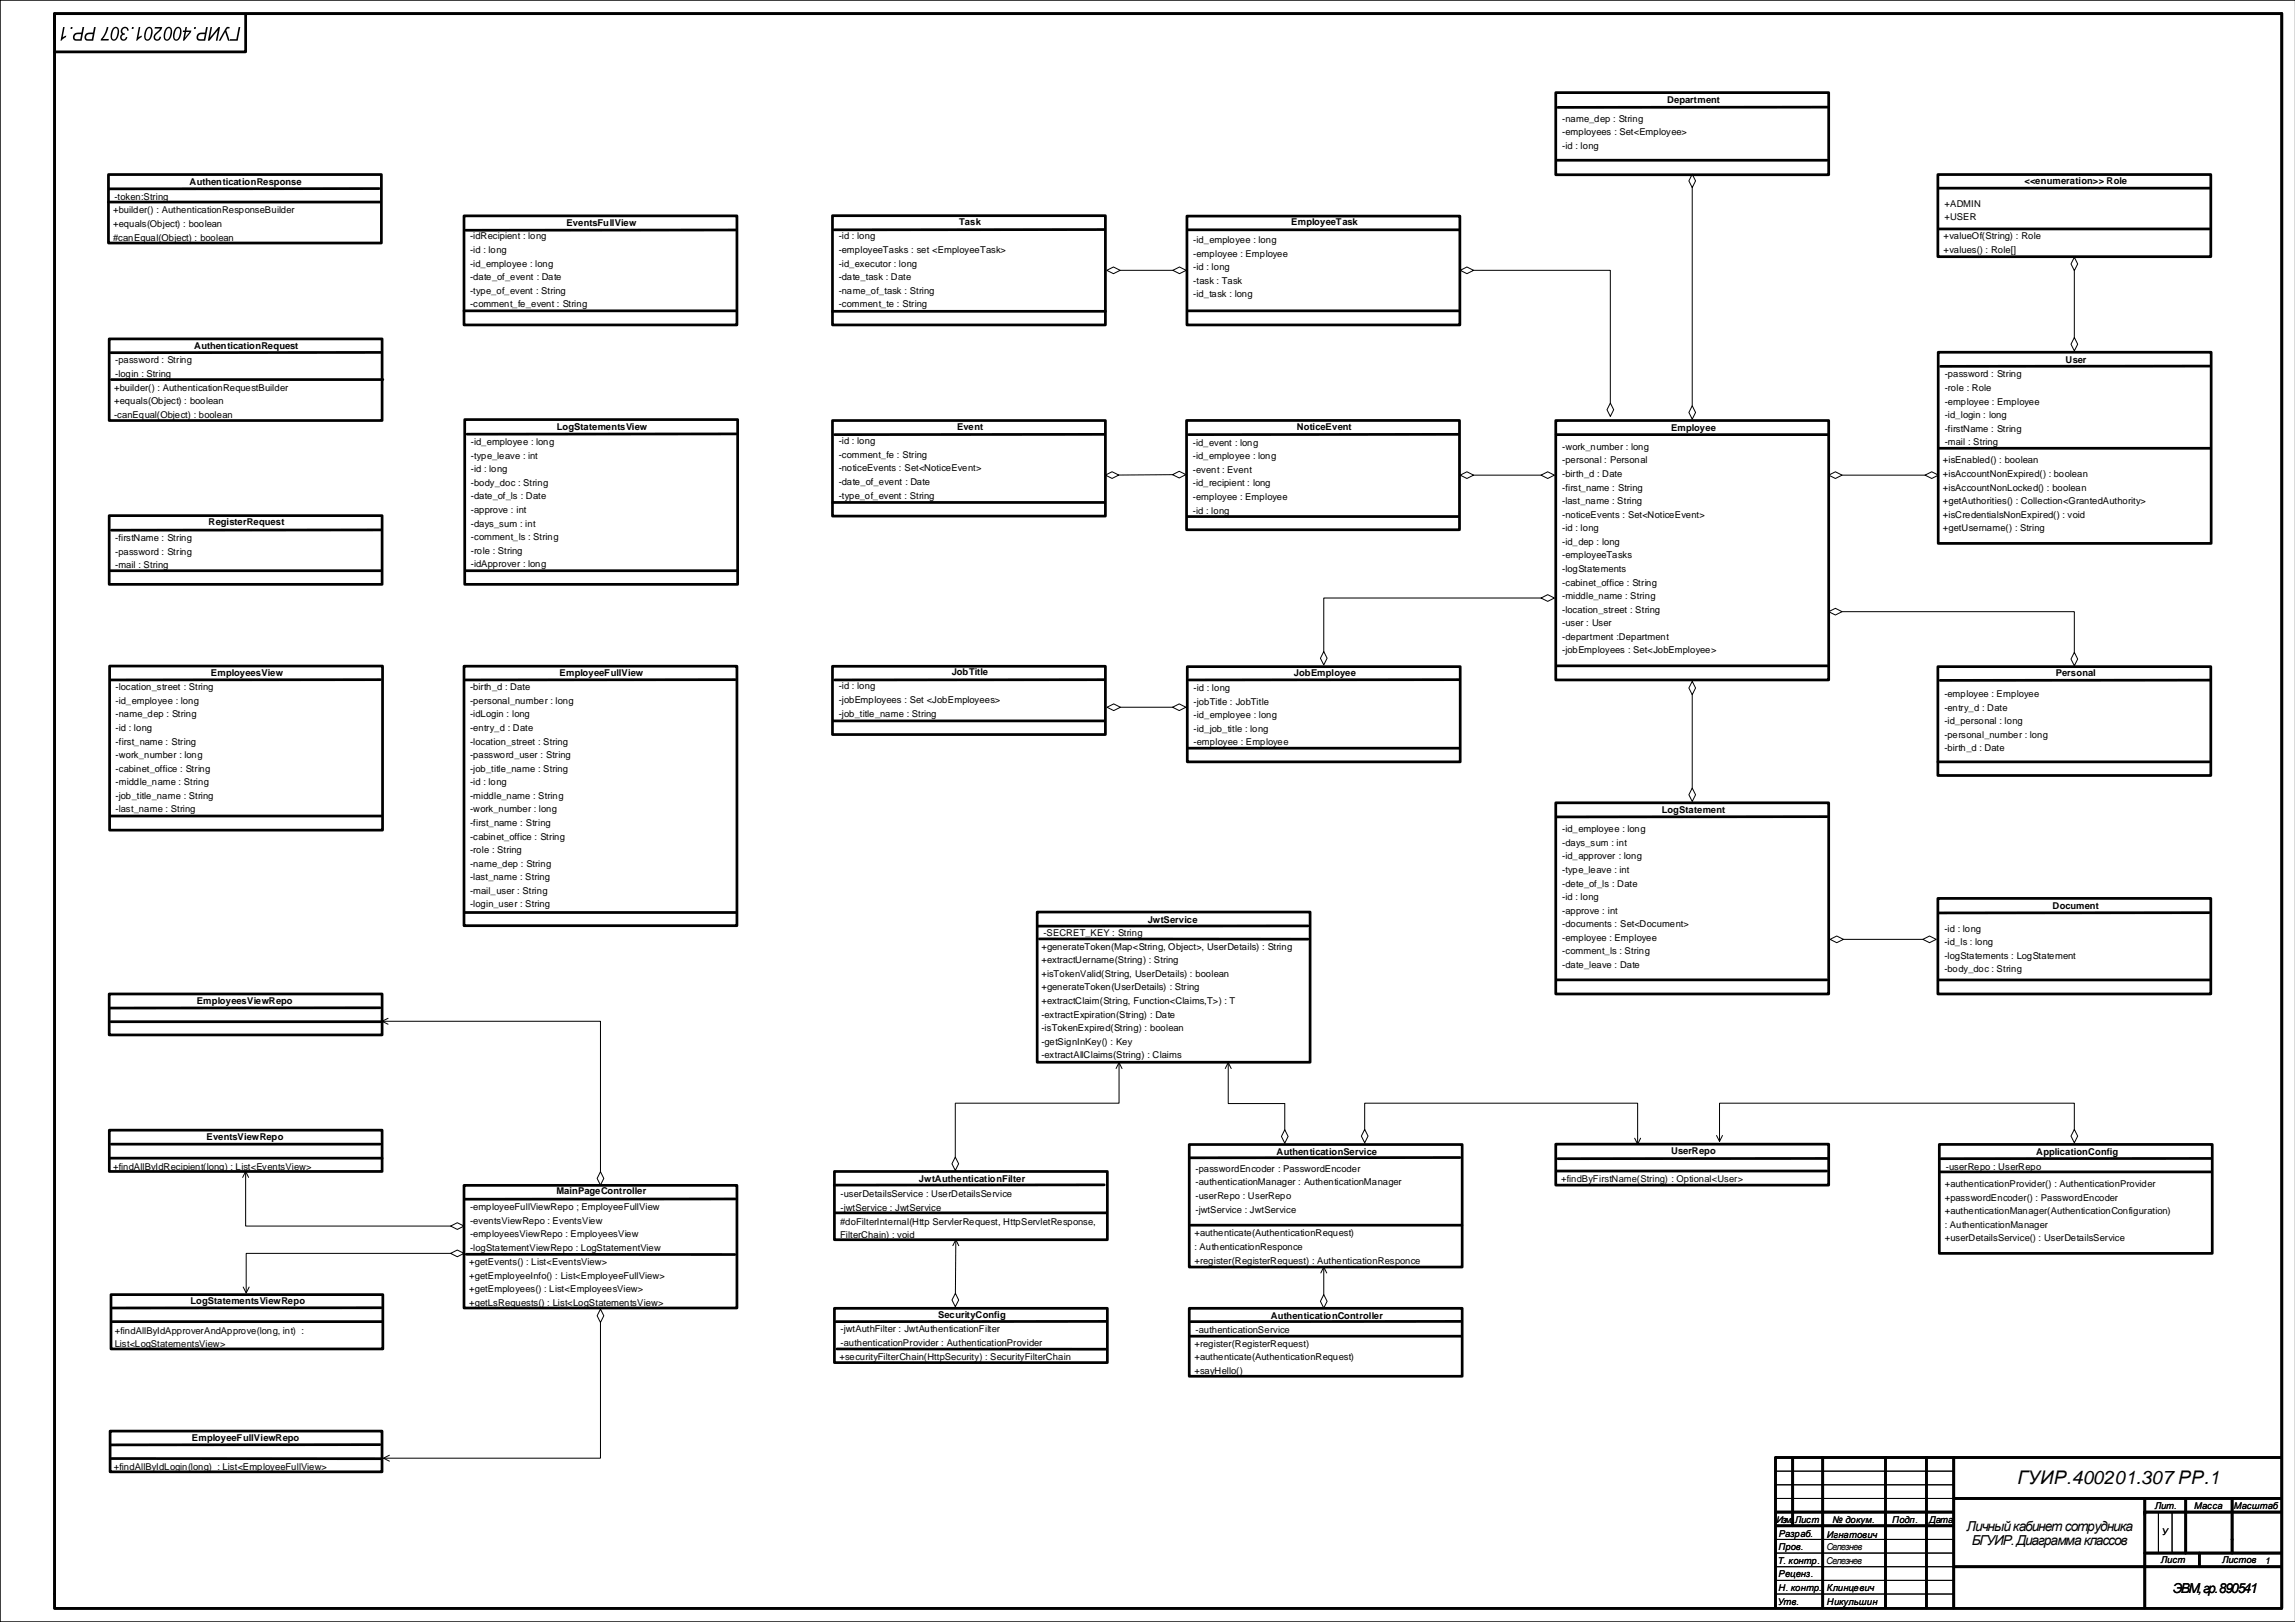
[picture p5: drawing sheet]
<svg xmlns="http://www.w3.org/2000/svg" width="841mm" height="594mm" viewBox="0 0 841 594" stroke-linecap="round" stroke-linejoin="round" font-family="sans-serif">
<defs><g id="words">
<text font-size="6.9" x="739.2" y="543.3">ГУИР.400201.307 РР.1</text>
<g font-size="5">
<text x="720.5" y="560.7">Личный кабинет сотрудника</text>
<text x="722.4" y="565.7">БГУИР. Диаграмма классов</text>
<text x="796.1" y="583.3">ЭВМ, гр. 890541</text>
</g>
<g font-size="3.4">
<text x="610.8" y="37.6">Department</text>
<text x="572.4" y="44.6">-name_dep : String</text>
<text x="572.4" y="49.5">-employees : Set&lt;Employee&gt;</text>
<text x="572.4" y="54.5">-id : long</text>
<text x="69.5" y="67.6">AuthenticationResponse</text>
<text x="741.7" y="67.5">&lt;&lt;enumeration&gt;&gt; Role</text>
<text x="41.9" y="73.2">-token:String</text>
<text x="712.4" y="75.7">+ADMIN</text>
<text x="41.5" y="78.2">+builder() : AuthenticationResponseBuilder</text>
<text x="41.5" y="83.1">+equals(Object) : boolean</text>
<text x="207.5" y="82.7">EventsFullView</text>
<text x="351.4" y="82.5">Task</text>
<text x="473.1" y="82.5">EmployeeTask</text>
<text x="712.4" y="80.6">+USER</text>
<text x="41.5" y="88.1">#canEqual(Object) : boolean</text>
<text x="172.2" y="87.7">-idRecipient : long</text>
<text x="307.3" y="87.7">-id : long</text>
<text x="437.2" y="89">-id_employee : long</text>
<text x="712.1" y="87.7">+valueOf(String) : Role</text>
<text x="172.2" y="92.6">-id : long</text>
<text x="307.3" y="92.6">-employeeTasks : set &lt;EmployeeTask&gt;</text>
<text x="437.2" y="94">-employee : Employee</text>
<text x="712.1" y="92.6">+values() : Role[]</text>
<text x="172.2" y="97.6">-id_employee : long</text>
<text x="307.3" y="97.6">-id_executor : long</text>
<text x="437.2" y="98.9">-id : long</text>
<text x="172.2" y="102.6">-date_of_event : Date</text>
<text x="172.2" y="107.6">-type_of_event : String</text>
<text x="307.3" y="102.6">-date_task : Date</text>
<text x="307.3" y="107.6">-name_of_task : String</text>
<text x="437.2" y="103.9">-task : Task</text>
<text x="172.2" y="112.5">-comment_fe_event : String</text>
<text x="307.3" y="112.5">-comment_te : String</text>
<text x="437.2" y="108.9">-id_task : long</text>
<text x="71.2" y="127.8">AuthenticationRequest</text>
<text x="42.2" y="133">-password : String</text>
<text x="42.2" y="138">-login : String</text>
<text x="756.8" y="132.8">User</text>
<text x="41.8" y="143">+builder() : AuthenticationRequestBuilder</text>
<text x="712.5" y="138.2">-password : String</text>
<text x="712.5" y="143.2">-role : Role</text>
<text x="41.8" y="148">+equals(Object) : boolean</text>
<text x="712.5" y="148.1">-employee : Employee</text>
<text x="41.8" y="152.9">-canEqual(Object) : boolean</text>
<text x="712.5" y="153.1">-id_login : long</text>
<text x="204" y="157.4">LogStatementsView</text>
<text x="350.7" y="157.6">Event</text>
<text x="475.1" y="157.6">NoticeEvent</text>
<text x="612.2" y="157.8">Employee</text>
<text x="712.5" y="158.1">-firstName : String</text>
<text x="172.5" y="163">-id_employee : long</text>
<text x="172.5" y="168">-type_leave : int</text>
<text x="307.3" y="162.7">-id : long</text>
<text x="307.3" y="167.7">-comment_fe : String</text>
<text x="437.1" y="163.2">-id_event : long</text>
<text x="572.4" y="164.7">-work_number : long</text>
<text x="712.5" y="163.1">-mail : String</text>
<text x="172.5" y="173">-id : long</text>
<text x="307.3" y="172.7">-noticeEvents : Set&lt;NoticeEvent&gt;</text>
<text x="437.1" y="168.2">-id_employee : long</text>
<text x="437.1" y="173.2">-event : Event</text>
<text x="572.4" y="169.7">-personal : Personal</text>
<text x="711.8" y="169.7">+isEnabled() : boolean</text>
<text x="172.5" y="177.9">-body_doc : String</text>
<text x="307.3" y="177.6">-date_of_event : Date</text>
<text x="437.1" y="178.1">-id_recipient : long</text>
<text x="572.4" y="174.7">-birth_d : Date</text>
<text x="572.4" y="179.6">-first_name : String</text>
<text x="711.8" y="174.7">+isAccountNonExpired() : boolean</text>
<text x="711.8" y="179.7">+isAccountNonLocked() : boolean</text>
<text x="172.5" y="182.9">-date_of_ls : Date</text>
<text x="307.3" y="182.6">-type_of_event : String</text>
<text x="437.1" y="183.1">-employee : Employee</text>
<text x="572.4" y="184.6">-last_name : String</text>
<text x="711.8" y="184.6">+getAuthorities() : Collection&lt;GrantedAuthority&gt;</text>
<text x="172.5" y="187.9">-approve : int</text>
<text x="437.1" y="188.1">-id : long</text>
<text x="572.4" y="189.6">-noticeEvents : Set&lt;NoticeEvent&gt;</text>
<text x="711.8" y="189.6">+isCredentialsNonExpired() : void</text>
<text x="76.4" y="192.2">RegisterRequest</text>
<text x="172.5" y="192.8">-days_sum : int</text>
<text x="172.5" y="197.8">-comment_ls : String</text>
<text x="572.4" y="194.5">-id : long</text>
<text x="711.8" y="194.6">+getUsername() : String</text>
<text x="42.2" y="198.2">-firstName : String</text>
<text x="42.2" y="203.2">-password : String</text>
<text x="172.5" y="202.8">-role : String</text>
<text x="572.4" y="199.5">-id_dep : long</text>
<text x="42.2" y="208.2">-mail : String</text>
<text x="172.5" y="207.8">-idApprover : long</text>
<text x="572.4" y="204.5">-employeeTasks</text>
<text x="572.4" y="209.5">-logStatements</text>
<text x="572.4" y="214.4">-cabinet_office : String</text>
<text x="572.4" y="219.4">-middle_name : String</text>
<text x="572.4" y="224.4">-location_street : String</text>
<text x="572.4" y="229.3">-user : User</text>
<text x="572.4" y="234.3">-department :Department</text>
<text x="572.4" y="239.3">-jobEmployees : Set&lt;JobEmployee&gt;</text>
<text x="77.3" y="247.7">EmployeesView</text>
<text x="205" y="247.6">EmployeeFullView</text>
<text x="348.7" y="247.3">JobTitle</text>
<text x="474.1" y="247.7">JobEmployee</text>
<text x="753.2" y="247.6">Personal</text>
<text x="42.4" y="252.8">-location_street : String</text>
<text x="42.4" y="257.7">-id_employee : long</text>
<text x="172.2" y="252.8">-birth_d : Date</text>
<text x="172.2" y="257.7">-personal_number : long</text>
<text x="307.3" y="252.5">-id : long</text>
<text x="307.3" y="257.4">-jobEmployees : Set &lt;JobEmployees&gt;</text>
<text x="437.3" y="253.1">-id : long</text>
<text x="712.4" y="255.3">-employee : Employee</text>
<text x="42.4" y="262.7">-name_dep : String</text>
<text x="172.2" y="262.7">-idLogin : long</text>
<text x="307.3" y="262.4">-job_title_name : String</text>
<text x="437.3" y="258">-jobTitle : JobTitle</text>
<text x="437.3" y="263">-id_employee : long</text>
<text x="712.4" y="260.2">-entry_d : Date</text>
<text x="42.4" y="267.7">-id : long</text>
<text x="172.2" y="267.7">-entry_d : Date</text>
<text x="437.3" y="268">-id_job_title : long</text>
<text x="712.4" y="265.2">-id_personal : long</text>
<text x="42.4" y="272.6">-first_name : String</text>
<text x="172.2" y="272.6">-location_street : String</text>
<text x="437.3" y="272.9">-employee : Employee</text>
<text x="712.4" y="270.2">-personal_number : long</text>
<text x="712.4" y="275.1">-birth_d : Date</text>
<text x="42.4" y="277.6">-work_number : long</text>
<text x="172.2" y="277.6">-password_user : String</text>
<text x="42.4" y="282.6">-cabinet_office : String</text>
<text x="42.4" y="287.6">-middle_name : String</text>
<text x="172.2" y="282.6">-job_title_name : String</text>
<text x="172.2" y="287.6">-id : long</text>
<text x="42.4" y="292.5">-job_title_name : String</text>
<text x="172.2" y="292.5">-middle_name : String</text>
<text x="42.4" y="297.5">-last_name : String</text>
<text x="172.2" y="297.5">-work_number : long</text>
<text x="608.8" y="297.7">LogStatement</text>
<text x="172.2" y="302.5">-first_name : String</text>
<text x="572.4" y="304.8">-id_employee : long</text>
<text x="172.2" y="307.4">-cabinet_office : String</text>
<text x="572.4" y="309.7">-days_sum : int</text>
<text x="172.2" y="312.4">-role : String</text>
<text x="172.2" y="317.4">-name_dep : String</text>
<text x="572.4" y="314.7">-id_approver : long</text>
<text x="172.2" y="322.4">-last_name : String</text>
<text x="572.4" y="319.7">-type_leave : int</text>
<text x="172.2" y="327.3">-mail_user : String</text>
<text x="572.4" y="324.7">-dete_of_ls : Date</text>
<text x="572.4" y="329.6">-id : long</text>
<text x="172.2" y="332.3">-login_user : String</text>
<text x="572.4" y="334.6">-approve : int</text>
<text x="752" y="332.9">Document</text>
<text x="420.5" y="337.8">JwtService</text>
<text x="572.4" y="339.6">-documents : Set&lt;Document&gt;</text>
<text x="712.4" y="341.2">-id : long</text>
<text x="381.5" y="347.8">+generateToken(Map&lt;String, Object&gt;, UserDetails) : String</text>
<text x="382.3" y="342.8">-SECRET_KEY : String</text>
<text x="572.4" y="344.6">-employee : Employee</text>
<text x="712.4" y="346.2">-id_ls : long</text>
<text x="381.5" y="352.8">+extractUername(String) : String</text>
<text x="572.4" y="349.5">-comment_ls : String</text>
<text x="712.4" y="351.1">-logStatements : LogStatement</text>
<text x="381.5" y="357.7">+isTokenValid(String, UserDetails) : boolean</text>
<text x="572.4" y="354.5">-date_leave : Date</text>
<text x="712.4" y="356.1">-body_doc : String</text>
<text x="381.5" y="362.7">+generateToken(UserDetails) : String</text>
<text x="72.1" y="367.7">EmployeesViewRepo</text>
<text x="381.5" y="367.7">+extractClaim(String, Function&lt;Claims,T&gt;) : T</text>
<text x="381.5" y="372.7">-extractExpiration(String) : Date</text>
<text x="381.5" y="377.6">-isTokenExpired(String) : boolean</text>
<text x="381.5" y="382.6">-getSignInKey() : Key</text>
<text x="381.5" y="387.6">-extractAllClaims(String) : Claims</text>
<text x="75.7" y="417.6">EventsViewRepo</text>
<text x="467.7" y="423.1">AuthenticationService</text>
<text x="612.2" y="422.5">UserRepo</text>
<text x="746" y="422.9">ApplicationConfig</text>
<text x="41.4" y="428.3">+findAllByIdRecipient(long) : List&lt;EventsView&gt;</text>
<text x="438" y="429.1">-passwordEncoder : PasswordEncoder</text>
<text x="712.9" y="428.5">-userRepo : UserRepo</text>
<text x="203.9" y="437.4">MainPageController</text>
<text x="336.7" y="432.9">JwtAuthenticationFilter</text>
<text x="438" y="434.1">-authenticationManager : AuthenticationManager</text>
<text x="571.9" y="432.8">+findByFirstName(String) : Optional&lt;User&gt;</text>
<text x="712.5" y="434.7">+authenticationProvider() : AuthenticationProvider</text>
<text x="172.2" y="443.1">-employeeFullViewRepo ; EmployeeFullView</text>
<text x="308" y="438.3">-userDetailsService : UserDetailsService</text>
<text x="308" y="443.3">-jwtService : JwtService</text>
<text x="438" y="439.1">-userRepo : UserRepo</text>
<text x="712.5" y="439.7">+passwordEncoder() : PasswordEncoder</text>
<text x="172.2" y="448.1">-eventsViewRepo : EventsView</text>
<text x="307.8" y="448.5">#doFilterInternal(Http ServlerRequest, HttpServletResponse,</text>
<text x="438" y="444.1">-jwtService : JwtService</text>
<text x="712.5" y="444.7">+authenticationManager(AuthenticationConfiguration)</text>
<text x="712.5" y="449.7">: AuthenticationManager</text>
<text x="172.2" y="453.1">-employeesViewRepo : EmployeesView</text>
<text x="307.8" y="453.5">FilterChain) : void</text>
<text x="437.6" y="452.8">+authenticate(AuthenticationRequest)</text>
<text x="712.5" y="454.6">+userDetailsService() : UserDetailsService</text>
<text x="172.2" y="458.1">-logStatementViewRepo : LogStatementView</text>
<text x="437.6" y="457.8">: AuthenticationResponce</text>
<text x="171.9" y="463.3">+getEvents() : List&lt;EventsView&gt;</text>
<text x="437.6" y="462.7">+register(RegisterRequest) : AuthenticationResponce</text>
<text x="171.9" y="468.3">+getEmployeeInfo() : List&lt;EmployeeFullView&gt;</text>
<text x="171.9" y="473.3">+getEmployees() : List&lt;EmployeesView&gt;</text>
<text x="69.8" y="477.7">LogStatementsViewRepo</text>
<text x="171.9" y="478.3">+getLsRequests() : List&lt;LogStatementsView&gt;</text>
<text x="343.7" y="482.7">SecurityConfig</text>
<text x="465.6" y="482.9">AuthenticationController</text>
<text x="42.1" y="488.4">+findAllByIdApproverAndApprove(long, int) :</text>
<text x="308" y="487.9">-jwtAuthFilter : JwtAuthenticationFilter</text>
<text x="438" y="488.2">-authenticationService</text>
<text x="42.1" y="493.3">List&lt;LogStatementsView&gt;</text>
<text x="308" y="492.8">-authenticationProvider : AuthenticationProvider</text>
<text x="437.6" y="493.2">+register(RegisterRequest)</text>
<text x="307.6" y="498.2">+securityFilterChain(HttpSecurity) : SecurityFilterChain</text>
<text x="437.6" y="498.1">+authenticate(AuthenticationRequest)</text>
<text x="437.6" y="503.1">+sayHello()</text>
<text x="70.3" y="527.7">EmployeeFullViewRepo</text>
<text x="41.7" y="538.4">+findAllByIdLogin(long) : List&lt;EmployeeFullView&gt;</text>
<text x="650.9" y="557.6">Изм.</text>
<text x="657.6" y="557.7">Лист</text>
<text x="671.4" y="557.6">№ докум.</text>
<text x="693.3" y="557.7">Подп.</text>
<text x="706.8" y="557.6">Дата</text>
<text x="789.4" y="552.5">Лит.</text>
<text x="804" y="552.5">Масса</text>
<text x="818.4" y="552.5">Масштаб</text>
<text x="651.7" y="562.7">Разраб.</text>
<text x="669.4" y="563.1">Игнатович</text>
<text x="792" y="562.3">У</text>
<text x="651.6" y="567.7">Пров.</text>
<text x="669.2" y="567.6">Селезнев</text>
<text x="651.3" y="572.8">Т. контр.</text>
<text x="669.1" y="572.8">Селезнев</text>
<text x="791.7" y="572.5">Лист</text>
<text x="814.1" y="572.5">Листов</text>
<text x="829.8" y="572.6">1</text>
<text x="651.6" y="577.7">Реценз.</text>
<text x="651.4" y="587.8">Утв.</text>
<text x="651.6" y="582.7">Н. контр.</text>
<text x="669.4" y="582.8">Клинцевич</text>
<text x="669.4" y="587.8">Никульшин</text>
</g>
</g></defs>
<g fill="none" stroke="#000" stroke-width=".37">
<path d="M840.9 0h-840.9v594h840.9M620 63.8l1.2 2.5-1.2 2.4-1.2-2.4zM620 68.5v80.3M405.5 99l2.4-1.2 2.5 1.2-2.5 1.2zM410.2 99h19.7M429.7 99l2.4-1.2 2.5 1.2-2.5 1.2zM535 99l2.4-1.2 2.5 1.2-2.5 1.2zM539.7 99h50.3v48.8M760 94.2l1.2 2.5-1.2 2.4-1.2-2.4zM760 98.9v24.9M760 123.6l1.2 2.5-1.2 2.4-1.2-2.4zM590 147.6l1.2 2.5-1.2 2.4-1.2-2.4z"/>
<path d="M620 148.6l1.2 2.4-1.2 2.5-1.2-2.5zM405 174l2.4-1.2 2.5 1.2-2.4 1.2zM429.6 173.8l2.4-1.2 2.5 1.2-2.4 1.2zM429.8 173.8l-20.1 .2M535 174l2.4-1.2 2.5 1.2-2.5 1.2zM539.7 174h25.1M564.6 174l2.5-1.2 2.4 1.2-2.4 1.2zM670 174l2.5-1.2 2.4 1.2-2.4 1.2zM674.7 174h30.8M705.3 174l2.4-1.2 2.5 1.2-2.5 1.2zM564.6 219l2.5-1.2 2.4 1.2-2.4 1.2zM564.8 219h-79.8v19.8"/>
<path d="M485 238.6l1.2 2.4-1.2 2.5-1.2-2.5zM670 224l2.5-1.2 2.4 1.2-2.4 1.2zM674.7 224h85.3v15.1M760 238.9l1.2 2.4-1.2 2.5-1.2-2.5zM405.6 259l2.5-1.2 2.4 1.2-2.4 1.2zM410.3 259h19.5M429.6 259l2.5-1.2 2.4 1.2-2.4 1.2zM620 249.5l1.2 2.5-1.2 2.4-1.2-2.4zM620 254.2v34.6M620 288.6l1.2 2.4-1.2 2.5-1.2-2.5zM670.5 344l2.5-1.2 2.4 1.2-2.4 1.2zM675.2 344h29.5"/>
<path d="M704.5 344l2.4-1.2 2.5 1.2-2.5 1.2zM140 374h80v55.3M142.2 372.9l-2.2 1.1 2.2 1.1M408.9 391.3l1.1-2.2 1.1 2.2M410 389.1v14.9h-60M448.9 391.3l1.1-2.2 1.1 2.2M450 389.1v15h20.7v9.8M350 404.1v19.8M470.7 413.7l1.2 2.5-1.2 2.4-1.2-2.4zM500 413.6l1.2 2.4-1.2 2.5-1.2-2.5zM500 413.8v-9.8h100v15M598.9 416.8l1.1 2.2 1.1-2.2"/>
<path d="M628.9 415.8l1.1 2.2 1.1-2.2M760 413.6l1.2 2.4-1.2 2.5-1.2-2.5zM760 413.8v-9.8h-130v14M88.9 431.2l1.1-2.2 1.1 2.2M90 429v20h75.3M220 429.1l1.2 2.4-1.2 2.5-1.2-2.5zM350 423.7l1.2 2.5-1.2 2.4-1.2-2.4zM165.1 449l2.4-1.2 2.5 1.2-2.5 1.2zM165.1 459l2.4-1.2 2.5 1.2-2.5 1.2zM165.3 459h-75.1v14.5M349.1 456.2l1.1-2.2 1.1 2.2M350.2 454l-.2 19.8"/>
<path d="M89.1 471.3l1.1 2.2 1.1-2.2M220 479.4l1.2 2.4-1.2 2.5-1.2-2.5zM350 473.6l1.2 2.5-1.2 2.4-1.2-2.4zM483.9 466.2l1.1-2.2 1.1 2.2M485 474.1l1.2 2.4-1.2 2.5-1.2-2.5zM485 464v10.3M220 484.1v49.9h-79.5M142.7 532.9l-2.2 1.1 2.2 1.1M650.8 538.8h65M650.8 543.8h65M650.8 548.7h65M790.8 553.7v15.1"/>
<path d="M795.8 553.7v15.1M650.8 563.7h65M650.8 568.8h65M650.8 573.8h65M650.8 578.7h65M650.8 583.7h65"/>
</g>
<g fill="none" stroke="#000" stroke-width="1">
<path d="M20 14v-9h816v583.8M20 5v578.7M90 5.4v13.6h-70M570 33.9h100v30.1h-100zM669.7 39.2l-98.9 .1M570.5 58.7h98.9M39.7 74h99.4M39.7 63.9h100v25.1h-100zM138.9 69.1l-98.9 .1M170 79.1h100v39.9h-100zM305 79h100v40h-100zM434.9 79.1h100v39.9h-100z"/>
<path d="M710 63.9h100v30.1h-100zM710.2 68.9h99.7M269.6 84.2l-99 .1M404.6 84.1l-99 .1M435.2 84.2h99.5M710.5 83.8h99M170 113.8h99.8M305 114h100M435.3 113.8h99.5M40 124.1h100v29.9h-100zM40.8 139h99.5M139.6 129.1l-99 .1"/>
<path d="M710.1 129h100v70h-100zM809.9 134.1l-98.9 .1M170.3 153.7h100v60.3h-100zM270 158.9l-98.9 .1M305 154h100v35h-100zM404.7 159.1l-98.9 .1M434.7 154h100v40h-100zM534.4 159.1l-98.9 .1M570 154h100v95h-100zM570.2 159.2h99.6M710.2 164.2h99.4M40 188.8h100v25.2h-100z"/>
<path d="M139.7 194.1l-98.9 .1M305.2 184h99.4M435 189.2h99.5M40.2 209h99.4M170.8 209h99.5M40.2 243.9h100v60.1h-100zM139.4 248.9l-98.9 .1M170 244h100v95h-100zM269.4 248.9l-98.9 .1M305 244h100v25h-100zM404.7 248.9l-98.9 .1M435 244.1h100v34.9h-100z"/>
<path d="M534.6 248.9l-99 .1M570.2 243.8h99.4M710 244.1h100v39.9h-100zM809.7 249.1l-98.9 .1M305.3 264h99.5M435.3 274h99.5M710 279h99.5M40.3 298.8h99.5M570 294h100v70h-100zM669.4 299.1l-98.9 .1M170.2 334.2h99.4M380 334h100v55h-100z"/>
<path d="M479.2 339.1l-98.9 .1M710 329h100v35h-100zM809.4 334.2l-98.9 .1M380.8 343.8l98.4 .1M570.3 358.8h99M710.1 358.9h99.5M40 364h100v15h-100zM40.6 374.2h99.5M139.2 369.1l-98.9 .1M40 413.9h100v15.1h-100zM40.8 419h98.5M435.7 419.1h100v44.9h-100z"/>
<path d="M570 419h100v15h-100zM710.5 419.1h100v39.9h-100zM40.1 424.1h99.9M170 434.1h100v44.9h-100zM269.4 439.1l-98.9 .1M305.7 429h100v25h-100zM404.6 433.9l-99 .1M534.9 423.9l-98.9 .1M570.2 428.8h99.1M669.7 424.2l-98.9 .1M711 429.2h99.3M810 424.2l-98.9 .1"/>
<path d="M170.8 459.3l98.4 .1M306.1 444.2h99.2M436.3 448.7h99.3M40.7 474.1h99.6v19.9h-99.6zM139.7 478.9l-98.5 .1M305.7 479.1h100v19.9h-100zM435.7 479.1h100v24.9h-100zM41.2 484h98.9M306.6 494l98.5 .1M405.2 483.9l-98.9 .1M435.8 489.3h99.4M535.2 483.9l-98.9 .1"/>
<path d="M40.3 524.1h99.7v14.9h-99.7zM40.8 534.1l99.2 .1M139.2 529l-98.5 .1M650.5 533.7v55.1M650.8 533.7h185M656.8 534.3v24.4M667.8 533.7v55.1M690.8 533.7v55.1M705.8 533.7v55.1M715.8 533.7v55.1M650.8 553.7h65M650.8 558.7h65"/>
<path d="M715.8 548.7h120M785.8 548.7v40.1M785.8 553.7h50M800.8 548.7v20.1M817.8 548.7v20.1M715.8 573.8h120M785.8 568.8h50M805.8 568.8v5M20 584v5h816"/>
</g>
<g fill="#000">
<path d="M23.1 9.9h.6l-.7 3.8 1.3-.7-.1 .6-2 1.3zM26 9.9h.6l-.1 .7h-.7z"/>
<path d="M48.4 9.9h.6l-.1 .7h-.7zM44.7 10.3a1.41 1.41 0 0 1 1.5-.4 1.41 1.41 0 0 1 1 1.3l-.6 .1a.91 .91 0 0 0-.9-.9 .91 .91 0 0 0-.9 1 .91 .91 0 0 0 1 .8l-.1 .5a.84 .84 0 0 0-1.2 .5 .84 .84 0 0 0 .6 1.1 .84 .84 0 0 0 1-.8l.6 .1a1.34 1.34 0 0 1-2.1 1.2 1.34 1.34 0 0 1 .1-2.3 1.38 1.38 0 0 1 0-2.2zM41.5 10.2a1.36 1.36 0 0 1 1.8-.1 1.36 1.36 0 0 1 .3 1.8 2.62 2.62 0 0 1-2.1 3 2.64 2.64 0 0 1-.6-3.7zM41.8 10.6l-.6 1.4a2.21 2.21 0 0 0 .3 2.4 1.47 1.47 0 0 0 1.4-1.8l.1-.4a1.09 1.09 0 0 0 .1-1.2 1.09 1.09 0 0 0-1.1-.5zM39.1 9.9h.6l-.3 1.2-.7 1.7-1.1 1.5h2.3l-.1 .5h-2.9l1.6-2.9zM31.5 12.4l.9-.4 1.7-.1 .4-2h.6l-1 5h-1.9a1.4 1.4 0 0 1-1.2-1 1.4 1.4 0 0 1 .5-1.5zM31.8 12.9a.83 .83 0 0 0-.2 1 .83 .83 0 0 0 .9 .5h1.1l.4-1.9-1.6 .1zM27.2 12.4l.9-.4 1.8-.1 .3-2h.6l-.9 5h-1.9a1.4 1.4 0 0 1-1.3-1 1.4 1.4 0 0 1 .5-1.5zM27.6 12.9a.83 .83 0 0 0-.3 1 .83 .83 0 0 0 .9 .5h1.2l.3-1.9-1.6 .1z"/>
<path d="M67.9 9.9h.6l-.2 1.3h1.8l-.1 .6-2.5 3.1h-.5l.6-3.2h-.6l.1-.5h.6zM68.2 11.7l-.4 2.1 1.6-2.1zM64.4 10.2a1.36 1.36 0 0 1 1.8-.1 1.36 1.36 0 0 1 .3 1.8 2.62 2.62 0 0 1-2.2 3 2.64 2.64 0 0 1-.5-3.7zM64.7 10.6l-.6 1.4a2.21 2.21 0 0 0 .3 2.4 1.28 1.28 0 0 0 1.3-1.4l.2-.8a1.09 1.09 0 0 0 .1-1.2 1.09 1.09 0 0 0-1.1-.5zM61 10.2a1.36 1.36 0 0 1 1.7-.1 1.36 1.36 0 0 1 .4 1.8 2.62 2.62 0 0 1-2.2 3 2.64 2.64 0 0 1-.6-3.7zM61.2 10.6l-.5 1.4a2.21 2.21 0 0 0 .3 2.4 1.28 1.28 0 0 0 1.3-1.4l.1-.8a1.09 1.09 0 0 0 .1-1.2 1.09 1.09 0 0 0-1.1-.5zM56.7 9.9h2.7l-.4 1.1-1.6 1.6a.89 .89 0 0 0-.6 1.3 .89 .89 0 0 0 1.5 .1l.2-.6 .5 .1a1.43 1.43 0 0 1-2.2 1.2 1.43 1.43 0 0 1 .2-2.5l1.7-1.7h-2.1zM53.8 10.2a1.36 1.36 0 0 1 1.8-.1 1.36 1.36 0 0 1 .3 1.8 2.62 2.62 0 0 1-2.1 3 2.64 2.64 0 0 1-.6-3.7zM54.1 10.6l-.6 1.4a2.21 2.21 0 0 0 .3 2.4 1.28 1.28 0 0 0 1.3-1.4l.2-.8a1.09 1.09 0 0 0 .1-1.2 1.09 1.09 0 0 0-1.1-.5zM50.8 9.9h.6l-.7 3.8 1.3-.7-.1 .6-2 1.3z"/>
<path d="M87.4 9.9h.6l-.9 5h-2.9l.1-.6h2.3zM83 10l1.1-.1-.1 .6h-.6l-.5 .6 1.3 3.8h-.7l-1-3.2-1.7 3.2h-.7zM77.1 9.9h.6l-.7 3.8 3-3.8h.6l-.9 5h-.6l.7-3.8-3.1 3.8h-.5zM72.5 12.4l.9-.4 1.7-.1 .4-2h.6l-.9 5h-1.9a1.4 1.4 0 0 1-1.3-1 1.4 1.4 0 0 1 .5-1.5zM72.9 12.9a.83 .83 0 0 0-.3 1 .83 .83 0 0 0 .9 .5h1.2l.3-1.9-1.6 .1zM71.2 9.9h.6l-.1 .7h-.7z"/>
</g>
<use href="#words"/>
</svg>
